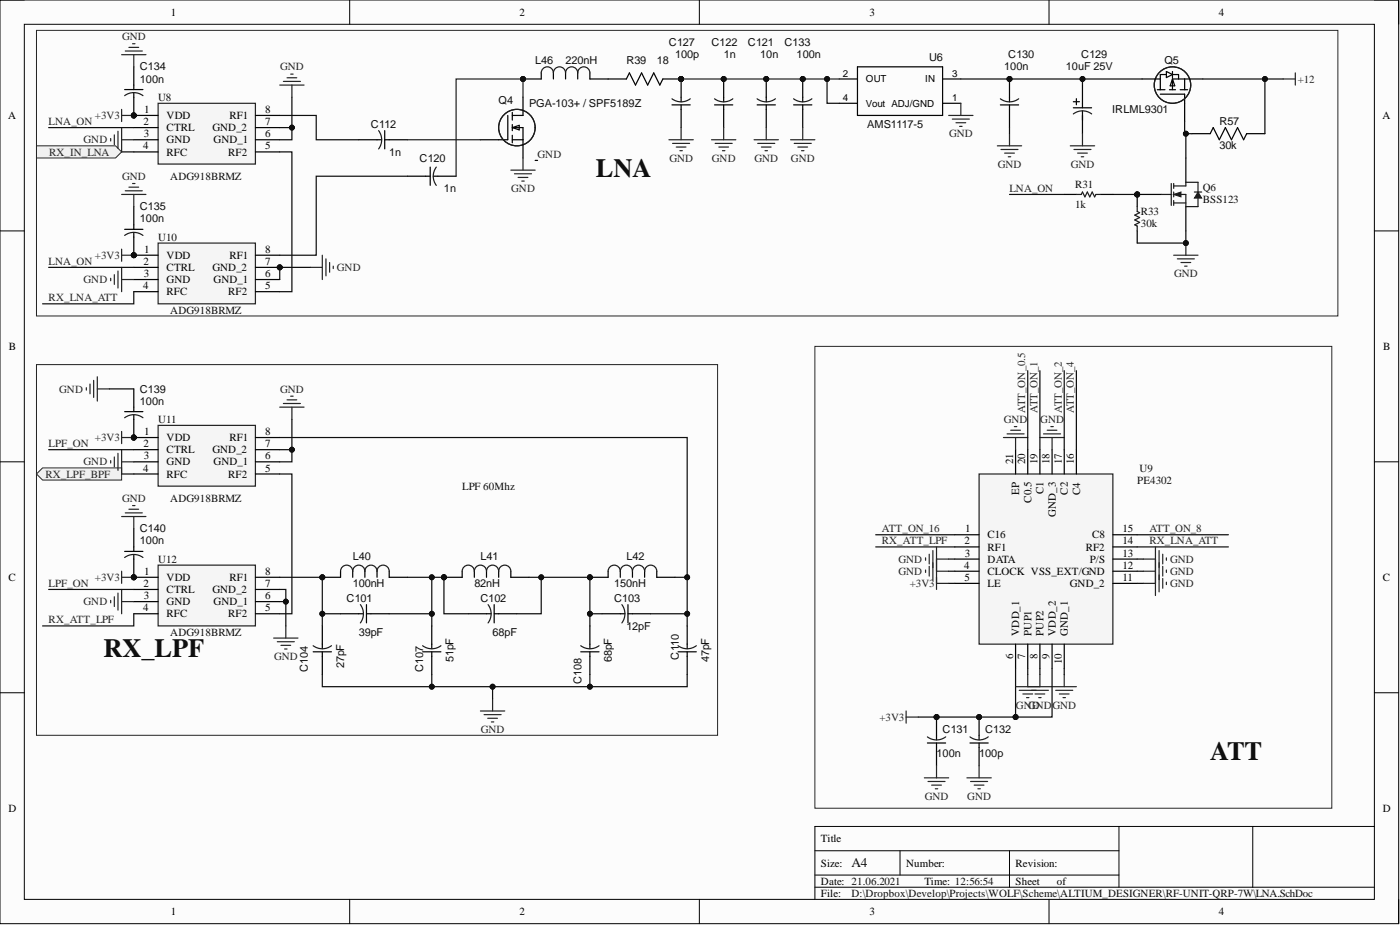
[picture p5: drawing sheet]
<svg xmlns="http://www.w3.org/2000/svg" width="292mm" height="193mm" viewBox="0 0 292 193" stroke-linecap="round" stroke-linejoin="round" font-family="sans-serif">
<defs><g id="words">
<g font-size="5.5" fill="#0e0e0e">
<text x="124.3" y="36.8">LNA</text>
<text x="21.6" y="137">RX_LPF</text>
<text x="252.5" y="158.6">ATT</text>
</g>
<text font-size="2.8" fill="#0e0e0e" x="177.6" y="180.9">A4</text>
<g font-size="2.3">
<text x="35.6" y="3.3">1</text>
<text x="108.4" y="3.3">2</text>
<text x="181.4" y="3.3">3</text>
<text x="254.3" y="3.3">4</text>
<text x="30.1" y="23.6">1</text>
<text x="55.3" y="23.6">8</text>
<text x="1.7" y="24.8">A</text>
<text x="29.9" y="26.1">2</text>
<text x="30" y="28.6">3</text>
<text x="34.8" y="24.8">VDD</text>
<text x="34.8" y="27.4">CTRL</text>
<text x="34.8" y="29.9">GND</text>
<text x="44.3" y="27.4">GND_2</text>
<text x="44.6" y="29.9">GND_1</text>
<text x="47.9" y="24.8">RF1</text>
<text x="55.3" y="26.1">7</text>
<text x="55.3" y="28.6">6</text>
<text x="288.4" y="24.8">A</text>
<text x="29.9" y="31.2">4</text>
<text x="34.8" y="32.5">RFC</text>
<text x="47.6" y="32.5">RF2</text>
<text x="55.3" y="31.2">5</text>
<text x="30.1" y="52.7">1</text>
<text x="55.3" y="52.7">8</text>
<text x="29.9" y="55.3">2</text>
<text x="30" y="57.8">3</text>
<text x="34.8" y="54">VDD</text>
<text x="34.8" y="56.5">CTRL</text>
<text x="34.8" y="59.1">GND</text>
<text x="44.3" y="56.5">GND_2</text>
<text x="44.6" y="59.1">GND_1</text>
<text x="47.9" y="54">RF1</text>
<text x="55.3" y="55.3">7</text>
<text x="55.3" y="57.8">6</text>
<text x="29.9" y="60.3">4</text>
<text x="34.8" y="61.6">RFC</text>
<text x="47.6" y="61.6">RF2</text>
<text x="55.3" y="60.3">5</text>
<text x="1.9" y="73">B</text>
<text x="288.6" y="73">B</text>
<text x="29.9" y="93.3">2</text>
<text x="30" y="95.8">3</text>
<text x="30.1" y="90.8">1</text>
<text x="34.8" y="92">VDD</text>
<text x="34.8" y="94.6">CTRL</text>
<text x="44.3" y="94.6">GND_2</text>
<text x="47.9" y="92">RF1</text>
<text x="55.3" y="90.8">8</text>
<text x="55.3" y="93.3">7</text>
<text x="55.3" y="95.8">6</text>
<text x="29.9" y="98.4">4</text>
<text x="34.8" y="97.1">GND</text>
<text x="34.8" y="99.6">RFC</text>
<text x="44.6" y="97.1">GND_1</text>
<text x="47.6" y="99.6">RF2</text>
<text x="55.3" y="98.4">5</text>
<text x="211.4" y="96.9" transform="rotate(-90 211.4 96.9)">21</text>
<text x="213.9" y="96.9" transform="rotate(-90 213.9 96.9)">20</text>
<text x="216.5" y="96.9" transform="rotate(-90 216.5 96.9)">19</text>
<text x="219" y="96.9" transform="rotate(-90 219 96.9)">18</text>
<text x="221.5" y="96.9" transform="rotate(-90 221.5 96.9)">17</text>
<text x="224.1" y="96.9" transform="rotate(-90 224.1 96.9)">16</text>
<text x="212.7" y="103.3" transform="rotate(-90 212.7 103.3)">EP</text>
<text x="215.2" y="104.9" transform="rotate(-90 215.2 104.9)">C0.5</text>
<text x="217.7" y="103" transform="rotate(-90 217.7 103)">C1</text>
<text x="220.3" y="107.8" transform="rotate(-90 220.3 107.8)">GND_3</text>
<text x="222.8" y="103.2" transform="rotate(-90 222.8 103.2)">C2</text>
<text x="225.3" y="103.3" transform="rotate(-90 225.3 103.3)">C4</text>
<text x="201.2" y="113.6">2</text>
<text x="201.4" y="111.1">1</text>
<text x="206.1" y="112.3">C16</text>
<text x="227.9" y="112.3">C8</text>
<text x="234.2" y="111.1">15</text>
<text x="234.2" y="113.6">14</text>
<text x="30.1" y="119.9">1</text>
<text x="55.3" y="119.9">8</text>
<text x="201.1" y="118.7">4</text>
<text x="201.3" y="116.1">3</text>
<text x="206.1" y="114.9">RF1</text>
<text x="206.1" y="117.4">DATA</text>
<text x="206.1" y="119.9">CLOCK VSS_EXT/GND</text>
<text x="226.5" y="114.9">RF2</text>
<text x="227.4" y="117.4">P/S</text>
<text x="234.2" y="116.1">13</text>
<text x="234.2" y="118.7">12</text>
<text x="1.8" y="121.2">C</text>
<text x="29.9" y="122.5">2</text>
<text x="30" y="125">3</text>
<text x="34.8" y="121.2">VDD</text>
<text x="34.8" y="123.7">CTRL</text>
<text x="44.3" y="123.7">GND_2</text>
<text x="47.9" y="121.2">RF1</text>
<text x="55.3" y="122.5">7</text>
<text x="55.3" y="125">6</text>
<text x="201.2" y="121.2">5</text>
<text x="206.1" y="122.5">LE</text>
<text x="223.2" y="122.5">GND_2</text>
<text x="234.2" y="121.2">11</text>
<text x="288.5" y="121.2">C</text>
<text x="29.9" y="127.5">4</text>
<text x="34.8" y="126.3">GND</text>
<text x="34.8" y="128.8">RFC</text>
<text x="44.6" y="126.3">GND_1</text>
<text x="47.6" y="128.8">RF2</text>
<text x="55.3" y="127.5">5</text>
<text x="211.4" y="137.4" transform="rotate(-90 211.4 137.4)">6</text>
<text x="212.7" y="132.6" transform="rotate(-90 212.7 132.6)">VDD_1</text>
<text x="213.9" y="137.4" transform="rotate(-90 213.9 137.4)">7</text>
<text x="215.2" y="132.6" transform="rotate(-90 215.2 132.6)">PUP1</text>
<text x="216.5" y="137.4" transform="rotate(-90 216.5 137.4)">8</text>
<text x="217.7" y="132.6" transform="rotate(-90 217.7 132.6)">PUP2</text>
<text x="219" y="137.4" transform="rotate(-90 219 137.4)">9</text>
<text x="220.3" y="132.6" transform="rotate(-90 220.3 132.6)">VDD_2</text>
<text x="222.8" y="132.6" transform="rotate(-90 222.8 132.6)">GND_1</text>
<text x="221.5" y="138.6" transform="rotate(-90 221.5 138.6)">10</text>
<text x="1.8" y="169.4">D</text>
<text x="288.5" y="169.4">D</text>
<text x="171.3" y="175.7">Title</text>
<text x="171.3" y="180.8">Size:</text>
<text x="171.3" y="184.6">Date: 21.06.2021</text>
<text x="189.1" y="180.8">Number:</text>
<text x="192.9" y="184.6">Time: 12:56:54</text>
<text x="211.9" y="180.8">Revision:</text>
<text x="211.9" y="184.6">Sheet</text>
<text x="220.5" y="184.6">of</text>
<text x="35.6" y="190.9">1</text>
<text x="108.4" y="190.9">2</text>
<text x="171.3" y="187.1">File:</text>
<text x="181.4" y="190.9">3</text>
<text x="254.3" y="190.9">4</text>
</g>
<g font-size="2.3" fill="#262626">
<text x="25.5" y="8.4">GND</text>
<text x="58.5" y="14.7">GND</text>
<text x="270.8" y="17.2">+12</text>
<text x="10.2" y="26.1">LNA_ON</text>
<text x="17.4" y="29.9">GND</text>
<text x="19.8" y="24.8">+3V3</text>
<text x="198" y="28.6">GND</text>
<text x="10.2" y="32.5">RX_IN_LNA</text>
<text x="112.2" y="33">GND</text>
<text x="139.7" y="33.7">GND</text>
<text x="148.5" y="33.7">GND</text>
<text x="157.4" y="33.7">GND</text>
<text x="165" y="33.7">GND</text>
<text x="208.2" y="35">GND</text>
<text x="223.4" y="35">GND</text>
<text x="25.5" y="37.5">GND</text>
<text x="106.7" y="40.1">GND</text>
<text x="210.6" y="40.1">LNA_ON</text>
<text x="10.2" y="55.3">LNA_ON</text>
<text x="17.4" y="59.1">GND</text>
<text x="19.8" y="54">+3V3</text>
<text x="70.3" y="56.5">GND</text>
<text x="245" y="57.8">GND</text>
<text x="10.2" y="62.9">RX_LNA_ATT</text>
<text x="12.3" y="81.9">GND</text>
<text x="58.5" y="81.9">GND</text>
<text x="209.4" y="88.2">GND</text>
<text x="213.9" y="86.2" transform="rotate(-90 213.9 86.2)">ATT_ON_0.5</text>
<text x="216.5" y="86.2" transform="rotate(-90 216.5 86.2)">ATT_ON_1</text>
<text x="217.1" y="88.2">GND</text>
<text x="221.5" y="86.2" transform="rotate(-90 221.5 86.2)">ATT_ON_2</text>
<text x="224.1" y="86.2" transform="rotate(-90 224.1 86.2)">ATT_ON_4</text>
<text x="10.2" y="93.3">LPF_ON</text>
<text x="19.8" y="92">+3V3</text>
<text x="9.5" y="99.6">RX_LPF_BPF</text>
<text x="17.4" y="97.1">GND</text>
<text x="25.5" y="104.7">GND</text>
<text x="184" y="113.6">RX_ATT_LPF</text>
<text x="184" y="111.1">ATT_ON_16</text>
<text x="239.8" y="113.6">RX_LNA_ATT</text>
<text x="239.8" y="111.1">ATT_ON_8</text>
<text x="187.4" y="119.9">GND</text>
<text x="187.4" y="117.4">GND</text>
<text x="244.1" y="119.9">GND</text>
<text x="244.1" y="117.4">GND</text>
<text x="10.2" y="122.5">LPF_ON</text>
<text x="19.8" y="121.2">+3V3</text>
<text x="189.8" y="122.5">+3V3</text>
<text x="244.1" y="122.5">GND</text>
<text x="10.2" y="130.1">RX_ATT_LPF</text>
<text x="17.4" y="126.3">GND</text>
<text x="57.2" y="137.7">GND</text>
<text x="212" y="147.8">GNGDND</text>
<text x="219.6" y="147.8">GND</text>
<text x="100.3" y="152.9">GND</text>
<text x="183.5" y="150.4">+3V3</text>
<text x="192.9" y="166.8">GND</text>
<text x="201.8" y="166.8">GND</text>
</g>
<g font-size="2.3" fill="#0e0e0e">
<text x="139.6" y="9.6">C127</text>
<text x="148.5" y="9.6">C122</text>
<text x="156.1" y="9.6">C121</text>
<text x="163.7" y="9.6">C133</text>
<text x="29.2" y="17.2">100n</text>
<text x="29.2" y="14.7">C134</text>
<text x="111.7" y="13.4">L46</text>
<text x="118" y="13.4">220nH</text>
<text x="130.7" y="13.4">R39</text>
<text x="137" y="13.4">18</text>
<text x="140.8" y="12.2">100p</text>
<text x="151" y="12.2">1n</text>
<text x="158.6" y="12.2">10n</text>
<text x="166.2" y="12.2">100n</text>
<text x="193.9" y="12.8">U6</text>
<text x="209.5" y="14.7">100n</text>
<text x="210.4" y="12.2">C130</text>
<text x="222.4" y="14.7">10uF 25V</text>
<text x="225.6" y="12.2">C129</text>
<text x="242.9" y="13.4">Q5</text>
<text x="33" y="21">U8</text>
<text x="104" y="21.6">Q4</text>
<text x="110.4" y="22.3">PGA-103+ / SPF5189Z</text>
<text x="232" y="23.6">IRLML9301</text>
<text x="77.4" y="26.8">C112</text>
<text x="180.9" y="26.8">AMS1117-5</text>
<text x="254.4" y="26.1">R57</text>
<text x="81.2" y="32.5">1n</text>
<text x="87.5" y="33.7">C120</text>
<text x="254.4" y="31.2">30k</text>
<text x="35.5" y="37.5">ADG918BRMZ</text>
<text x="92.6" y="40.1">1n</text>
<text x="224.3" y="39.3">R31</text>
<text x="251" y="39.8">Q6</text>
<text x="29.2" y="46.4">100n</text>
<text x="29.2" y="43.9">C135</text>
<text x="224.3" y="43.4">1k</text>
<text x="238" y="44.9">R33</text>
<text x="238" y="47.4">30k</text>
<text x="251" y="42.3">BSS123</text>
<text x="33" y="50.2">U10</text>
<text x="35.5" y="65.4">ADG918BRMZ</text>
<text x="29.2" y="81.9">C139</text>
<text x="29.2" y="84.4">100n</text>
<text x="33" y="88.2">U11</text>
<text x="237.3" y="100.9">PE4302</text>
<text x="237.8" y="98.4">U9</text>
<text x="35.5" y="104.7">ADG918BRMZ</text>
<text x="96.4" y="102.2">LPF 60Mhz</text>
<text x="29.2" y="113.6">100n</text>
<text x="29.2" y="111.1">C140</text>
<text x="33" y="117.4">U12</text>
<text x="73.6" y="116.8">L40</text>
<text x="100.2" y="116.8">L41</text>
<text x="130.7" y="116.8">L42</text>
<text x="72.3" y="125.7">C101</text>
<text x="73.6" y="122.5">100nH</text>
<text x="99" y="122.5">82nH</text>
<text x="100.2" y="125.7">C102</text>
<text x="128.2" y="125.7">C103</text>
<text x="128.2" y="122.5">150nH</text>
<text x="130.7" y="131.3">12pF</text>
<text x="35.5" y="132.6">ADG918BRMZ</text>
<text x="74.9" y="132.6">39pF</text>
<text x="102.8" y="132.6">68pF</text>
<text x="141.6" y="137.6" transform="rotate(-90 141.6 137.6)">C</text>
<text x="141.6" y="135.9" transform="rotate(-90 141.6 135.9)">110</text>
<text x="64.2" y="140.1" transform="rotate(-90 64.2 140.1)">C104</text>
<text x="71.8" y="139.4" transform="rotate(-90 71.8 139.4)">27pF</text>
<text x="88.3" y="140.1" transform="rotate(-90 88.3 140.1)">C107</text>
<text x="94.7" y="138.2" transform="rotate(-90 94.7 138.2)">51pF</text>
<text x="121.3" y="142.7" transform="rotate(-90 121.3 142.7)">C108</text>
<text x="127.6" y="138.2" transform="rotate(-90 127.6 138.2)">68pF</text>
<text x="147.9" y="138.2" transform="rotate(-90 147.9 138.2)">47pF</text>
<text x="196.7" y="152.9">C131</text>
<text x="205.5" y="152.9">C132</text>
<text x="195.4" y="158">100n</text>
<text x="204.3" y="158">100p</text>
<text x="177.6" y="187.1">D:\Dropbox\Develop\Projects\WOLF\Scheme\ALTIUM_DESIGNER\RF-UNIT-QRP-7W\LNA.SchDoc</text>
</g>
<g font-size="2">
<text x="175.9" y="16.1">2</text>
<text x="180.7" y="17.2">OUT</text>
<text x="193" y="17.2">IN</text>
<text x="198.7" y="16.1">3</text>
<text x="175.9" y="21.1">4</text>
<text x="180.7" y="22.2">Vout ADJ/GND</text>
<text x="198.7" y="21.1">1</text>
</g>
</g></defs>
<path d="M0 0h291.8v192.7h-291.8z" fill-rule="evenodd" fill="#fcfcfc"/>
<path d="M0 0h291.8v192.7h-291.8z" fill="none" stroke="#000" stroke-width=".21"/>
<path d="M5.1 5.1h281.7v182.5h-281.7z" fill-rule="evenodd" fill="#fcfcfc"/>
<g fill="none" stroke="#000" stroke-width=".21">
<path d="M0 0h5.1M73 0v5.1M145.9 0v5.1M218.9 0v5.1M286.8 0h5v5.1M5.1 5.1h281.7v182.5h-281.7zM0 48.2h5.1M286.8 48.2h5M0 96.3h5.1M286.8 96.3h5M0 144.5h5.1M286.8 144.5h5"/>
<path d="M170 177.5h63.5M187.8 177.5v5.1M210.6 177.5v7.6M233.5 172.4v12.7M261.4 172.4v12.7M286.8 172.4h-116.8v15.2M73 187.6v5.1M145.9 187.6v5.1M170 185.1h116.8M170 182.6h63.5M218.9 187.6v5.1M291.8 187.6v5.1"/>
</g>
<path d="M225.8 17.7v4.8M223.9 21.2h1.3M223.9 22.5h3.9M224.6 20.6v1.3M225.8 23.1v4.8" fill="none" stroke="#000" stroke-width=".25"/>
<path d="M223.9 23.8a3.2 3.2 0 0 1 3.9 0" fill="none" stroke="#1c1c1c" stroke-width=".25"/>
<circle cx="109.1" cy="16.5" r=".51" fill="#0e0e0e"/>
<circle cx="109.1" cy="16.5" r=".51" fill="none" stroke="#0e0e0e" stroke-width=".21"/>
<path d="M112.9 15.2v1.3h-3.8M115.5 15.2v1.3M118 15.2v1.3M120.5 15.2v1.3M123.1 15.2v1.3" fill="none" stroke="#000" stroke-width=".25"/>
<path d="M112.9 15.2a1.27 1.27 0 0 1 1.3-1.3 1.27 1.27 0 0 1 1.3 1.3 1.27 1.27 0 0 1 1.2-1.3 1.27 1.27 0 0 1 1.3 1.3 1.27 1.27 0 0 1 1.3-1.3 1.27 1.27 0 0 1 1.2 1.3 1.27 1.27 0 0 1 1.3-1.3 1.27 1.27 0 0 1 1.3 1.3" fill="none" stroke="#1c1c1c" stroke-width=".25"/>
<circle cx="109.1" cy="16.5" r=".51" fill="#0e0e0e"/>
<circle cx="109.1" cy="16.5" r=".51" fill="none" stroke="#0e0e0e" stroke-width=".21"/>
<path d="M123.1 16.5h3.8" fill="none" stroke="#000" stroke-width=".25"/>
<circle cx="142.1" cy="16.5" r=".51" fill="#0e0e0e"/>
<circle cx="142.1" cy="16.5" r=".51" fill="none" stroke="#0e0e0e" stroke-width=".21"/>
<path d="M130.7 16.5l.6-1.3 1.3 2.5 1.3-2.5 1.2 2.5 1.3-2.5 1.3 2.5 .6-1.2h3.8" fill="none" stroke="#000" stroke-width=".25"/>
<circle cx="142.1" cy="16.5" r=".51" fill="#0e0e0e"/>
<circle cx="142.1" cy="16.5" r=".51" fill="none" stroke="#0e0e0e" stroke-width=".21"/>
<path d="M126.9 16.5h3.8M105.9 24.1v5.1h-5.7M106.9 29.2h2.2M106.9 23.5v1.6M106.9 26v1.3M106.9 28.2v1.6M106.9 26.6h2.2v6.4M106.9 26.6l1.4-.5v1zM109.1 20.3v3.8h-2.2M111.7 33.5h.5" fill="none" stroke="#000" stroke-width=".25"/>
<g fill="none" stroke="#1c1c1c" stroke-width=".25">
<circle cx="107.8" cy="26.6" r="3.8"/>
<circle cx="107.9" cy="26.6" r="3.8"/>
</g>
<circle cx="159.9" cy="16.5" r=".51" fill="#0e0e0e"/>
<circle cx="159.9" cy="16.5" r=".51" fill="none" stroke="#0e0e0e" stroke-width=".21"/>
<path d="M159.9 16.5v4.7M158 21.9h3.8M159.9 21.9v4.7" fill="none" stroke="#000" stroke-width=".25"/>
<path d="M158 20.6a3.2 3.2 0 0 0 3.8 0" fill="none" stroke="#1c1c1c" stroke-width=".25"/>
<circle cx="159.9" cy="16.5" r=".51" fill="#0e0e0e"/>
<circle cx="159.9" cy="16.5" r=".51" fill="none" stroke="#0e0e0e" stroke-width=".21"/>
<circle cx="151" cy="16.5" r=".51" fill="#0e0e0e"/>
<circle cx="151" cy="16.5" r=".51" fill="none" stroke="#0e0e0e" stroke-width=".21"/>
<path d="M151 16.5v4.7M149.1 21.9h3.8M151 21.9v4.7" fill="none" stroke="#000" stroke-width=".25"/>
<path d="M149.1 20.6a3.2 3.2 0 0 0 3.8 0" fill="none" stroke="#1c1c1c" stroke-width=".25"/>
<circle cx="151" cy="16.5" r=".51" fill="#0e0e0e"/>
<circle cx="151" cy="16.5" r=".51" fill="none" stroke="#0e0e0e" stroke-width=".21"/>
<path d="M74.9 29.2h4.7M80.3 29.2h4.7M80.3 27.3v3.8M85 36.8h4.8M89.8 34.9v3.8M90.4 36.8h4.8" fill="none" stroke="#000" stroke-width=".25"/>
<path d="M79 27.2a3.2 3.2 0 0 1 0 3.9M91 34.9a3.2 3.2 0 0 0 0 3.8" fill="none" stroke="#1c1c1c" stroke-width=".25"/>
<circle cx="210.6" cy="16.5" r=".51" fill="#0e0e0e"/>
<circle cx="210.6" cy="16.5" r=".51" fill="none" stroke="#0e0e0e" stroke-width=".21"/>
<path d="M210.6 16.5v4.8M208.7 21.9h3.8M210.6 21.9v4.7" fill="none" stroke="#000" stroke-width=".25"/>
<path d="M208.7 20.6a3.2 3.2 0 0 0 3.8 0" fill="none" stroke="#1c1c1c" stroke-width=".25"/>
<circle cx="210.6" cy="16.5" r=".51" fill="#0e0e0e"/>
<circle cx="210.6" cy="16.5" r=".51" fill="none" stroke="#0e0e0e" stroke-width=".21"/>
<circle cx="142.1" cy="16.5" r=".51" fill="#0e0e0e"/>
<circle cx="142.1" cy="16.5" r=".51" fill="none" stroke="#0e0e0e" stroke-width=".21"/>
<path d="M142.1 16.5v4.7M140.2 21.9h3.8M142.1 21.9v4.7" fill="none" stroke="#000" stroke-width=".25"/>
<path d="M140.2 20.6a3.2 3.2 0 0 0 3.8 0" fill="none" stroke="#1c1c1c" stroke-width=".25"/>
<circle cx="142.1" cy="16.5" r=".51" fill="#0e0e0e"/>
<circle cx="142.1" cy="16.5" r=".51" fill="none" stroke="#0e0e0e" stroke-width=".21"/>
<circle cx="167.5" cy="16.5" r=".51" fill="#0e0e0e"/>
<circle cx="167.5" cy="16.5" r=".51" fill="none" stroke="#0e0e0e" stroke-width=".21"/>
<path d="M167.5 16.5v4.7M165.6 21.9h3.8M167.5 21.9v4.7" fill="none" stroke="#000" stroke-width=".25"/>
<path d="M165.6 20.6a3.2 3.2 0 0 0 3.8 0" fill="none" stroke="#1c1c1c" stroke-width=".25"/>
<circle cx="167.5" cy="16.5" r=".51" fill="#0e0e0e"/>
<circle cx="167.5" cy="16.5" r=".51" fill="none" stroke="#0e0e0e" stroke-width=".21"/>
<path d="M175.1 16.5h3.8M178.9 13.9h17.8v10.2h-17.8zM196.7 16.5h3.8M175.1 21.5h3.8M196.7 21.5h3.8" fill="none" stroke="#000" stroke-width=".25"/>
<g fill="none" stroke="#262626" stroke-width=".25">
<path d="M267.7 16.5h2.6M270.3 15.2v2.5M106.6 35.5h5.1M107.3 36.3h3.6M108.1 37h2M108.9 37.8h.5M109.1 33v2.5M139.6 29.2h5M140.3 29.9h3.6M141.1 30.7h2M141.9 31.4h.5M142.1 26.6v2.6"/>
<path d="M148.5 29.2h5M149.2 29.9h3.6M150 30.7h2M150.7 31.4h.5M151 26.6v2.6M157.3 29.2h5.1M158.1 29.9h3.5M158.9 30.7h2M159.6 31.4h.5M159.9 26.6v2.6M164.9 29.2h5.1M165.7 29.9h3.6"/>
<path d="M166.5 30.7h2M167.2 31.4h.5M167.5 26.6v2.6M197.9 24.1h5.1M198.7 24.8h3.5M199.5 25.6h2M200.2 26.4h.5M200.5 21.5v2.6M208.1 30.4h5.1M208.8 31.2h3.6M209.6 31.9h2M210.4 32.7h.5"/>
<path d="M210.6 27.9v2.5M223.3 30.4h5.1M224.1 31.2h3.5M224.8 31.9h2.1M225.6 32.7h.5M225.8 27.9v2.5"/>
</g>
<path d="M7.6 30.4h16.5l1.3 1.3-1.3 1.3h-16.5z" fill-rule="evenodd" fill="#f0f0f0"/>
<path d="M7.6 30.4h16.5l1.3 1.3-1.3 1.3h-16.5zM170 72.3h107.9v96.3h-107.9z" fill="none" stroke="#262626" stroke-width=".21"/>
<g fill="none" stroke="#000" stroke-width=".25">
<path d="M65.3 136h3.9M67.2 130.6v4.7M67.2 136v4.7M71.1 128h4.7M76.5 128h4.7M76.5 126.1v3.8M88.2 136h3.8M90.1 130.6v4.7M90.1 136v4.7M97.7 128h4.8M103.1 128h4.7M103.1 126.1v3.8"/>
<path d="M125.6 128h4.8M131 128h4.8M131 126.1v3.8M141.5 136h3.8M143.4 130.6v4.7M143.4 136v4.7"/>
</g>
<path d="M65.3 134.7a3.2 3.2 0 0 0 3.9 0M75.2 126.1a3.2 3.2 0 0 1 0 3.9M88.2 134.7a3.2 3.2 0 0 0 3.8 0M101.8 126.1a3.2 3.2 0 0 1 0 3.9M129.7 126.1a3.2 3.2 0 0 1 0 3.9M141.5 134.7a3.2 3.2 0 0 0 3.8 0" fill="none" stroke="#1c1c1c" stroke-width=".25"/>
<circle cx="67.2" cy="120.4" r=".51" fill="#0e0e0e"/>
<circle cx="67.2" cy="120.4" r=".51" fill="none" stroke="#0e0e0e" stroke-width=".21"/>
<path d="M71.1 119.2v1.2h-3.9M73.6 119.2v1.2M76.1 119.2v1.2M78.7 119.2v1.2M81.2 119.2v1.2" fill="none" stroke="#000" stroke-width=".25"/>
<path d="M71.1 119.2a1.27 1.27 0 0 1 1.2-1.3 1.27 1.27 0 0 1 1.3 1.3 1.27 1.27 0 0 1 1.3-1.3 1.27 1.27 0 0 1 1.2 1.3 1.27 1.27 0 0 1 1.3-1.3 1.27 1.27 0 0 1 1.3 1.3 1.27 1.27 0 0 1 1.2-1.3 1.27 1.27 0 0 1 1.3 1.3" fill="none" stroke="#1c1c1c" stroke-width=".25"/>
<circle cx="67.2" cy="120.4" r=".51" fill="#0e0e0e"/>
<circle cx="67.2" cy="120.4" r=".51" fill="none" stroke="#0e0e0e" stroke-width=".21"/>
<path d="M81.2 120.4h3.8" fill="none" stroke="#000" stroke-width=".25"/>
<circle cx="92.6" cy="120.4" r=".51" fill="#0e0e0e"/>
<circle cx="92.6" cy="120.4" r=".51" fill="none" stroke="#0e0e0e" stroke-width=".21"/>
<path d="M96.4 119.2v1.2h-3.8M99 119.2v1.2M101.5 119.2v1.2M104 119.2v1.2M106.6 119.2v1.2" fill="none" stroke="#000" stroke-width=".25"/>
<path d="M96.4 119.2a1.27 1.27 0 0 1 1.3-1.3 1.27 1.27 0 0 1 1.3 1.3 1.27 1.27 0 0 1 1.2-1.3 1.27 1.27 0 0 1 1.3 1.3 1.27 1.27 0 0 1 1.3-1.3 1.27 1.27 0 0 1 1.2 1.3 1.27 1.27 0 0 1 1.3-1.3 1.27 1.27 0 0 1 1.3 1.3" fill="none" stroke="#1c1c1c" stroke-width=".25"/>
<circle cx="92.6" cy="120.4" r=".51" fill="#0e0e0e"/>
<circle cx="92.6" cy="120.4" r=".51" fill="none" stroke="#0e0e0e" stroke-width=".21"/>
<path d="M106.6 120.4h3.8" fill="none" stroke="#000" stroke-width=".25"/>
<circle cx="123.1" cy="120.4" r=".51" fill="#0e0e0e"/>
<circle cx="123.1" cy="120.4" r=".51" fill="none" stroke="#0e0e0e" stroke-width=".21"/>
<path d="M126.9 119.2v1.2h-3.8M129.4 119.2v1.2M132 119.2v1.2M134.5 119.2v1.2M137 119.2v1.2" fill="none" stroke="#000" stroke-width=".25"/>
<path d="M126.9 119.2a1.27 1.27 0 0 1 1.3-1.3 1.27 1.27 0 0 1 1.2 1.3 1.27 1.27 0 0 1 1.3-1.3 1.27 1.27 0 0 1 1.3 1.3 1.27 1.27 0 0 1 1.2-1.3 1.27 1.27 0 0 1 1.3 1.3 1.27 1.27 0 0 1 1.3-1.3 1.27 1.27 0 0 1 1.2 1.3" fill="none" stroke="#1c1c1c" stroke-width=".25"/>
<circle cx="123.1" cy="120.4" r=".51" fill="#0e0e0e"/>
<circle cx="123.1" cy="120.4" r=".51" fill="none" stroke="#0e0e0e" stroke-width=".21"/>
<path d="M121.2 136h3.8M123.1 130.6v4.7M123.1 136v4.7M137 120.4h3.8" fill="none" stroke="#000" stroke-width=".25"/>
<path d="M121.2 134.7a3.2 3.2 0 0 0 3.8 0" fill="none" stroke="#1c1c1c" stroke-width=".25"/>
<path d="M100.2 148.3h5.1M101 149.1h3.6M101.8 149.8h2M102.5 150.6h.5M102.8 145.8v2.5" fill="none" stroke="#262626" stroke-width=".25"/>
<path d="M7.6 76.1h142.1v77.3h-142.1z" fill="none" stroke="#262626" stroke-width=".21"/>
<path d="M7.6 98.9l1.3-1.3h16.5v2.5h-16.5z" fill-rule="evenodd" fill="#f0f0f0"/>
<path d="M7.6 98.9l1.3-1.3h16.5v2.5h-16.5z" fill="none" stroke="#262626" stroke-width=".21"/>
<path d="M172.6 16.5v5h2.5M210.6 26.6v1.3" fill="none" stroke="#0e0e0e" stroke-width=".25"/>
<circle cx="172.6" cy="16.5" r=".51" fill="#0e0e0e"/>
<circle cx="172.6" cy="16.5" r=".51" fill="none" stroke="#0e0e0e" stroke-width=".21"/>
<path d="M85 29.2h15.2M109.1 20.3v-3.8h-13.9v20.3" fill="none" stroke="#1c1c1c" stroke-width=".25"/>
<circle cx="109.1" cy="16.5" r=".51" fill="#0e0e0e"/>
<circle cx="109.1" cy="16.5" r=".51" fill="none" stroke="#0e0e0e" stroke-width=".21"/>
<path d="M90.1 140.7v2.6" fill="none" stroke="#0e0e0e" stroke-width=".25"/>
<circle cx="90.1" cy="143.3" r=".51" fill="#0e0e0e"/>
<circle cx="90.1" cy="143.3" r=".51" fill="none" stroke="#0e0e0e" stroke-width=".21"/>
<path d="M92.6 120.4v7.6h5.1" fill="none" stroke="#0e0e0e" stroke-width=".25"/>
<circle cx="92.6" cy="120.4" r=".51" fill="#0e0e0e"/>
<circle cx="92.6" cy="120.4" r=".51" fill="none" stroke="#0e0e0e" stroke-width=".21"/>
<path d="M110.4 120.4h2.5" fill="none" stroke="#0e0e0e" stroke-width=".25"/>
<circle cx="112.9" cy="120.4" r=".51" fill="#0e0e0e"/>
<circle cx="112.9" cy="120.4" r=".51" fill="none" stroke="#0e0e0e" stroke-width=".21"/>
<path d="M135.8 128h7.6v2.6" fill="none" stroke="#0e0e0e" stroke-width=".25"/>
<circle cx="143.4" cy="128" r=".51" fill="#0e0e0e"/>
<circle cx="143.4" cy="128" r=".51" fill="none" stroke="#0e0e0e" stroke-width=".21"/>
<g fill="none" stroke="#000" stroke-width=".25">
<path d="M238.3 16.5h3.8M241.5 18.7h1.6M242.1 19.6h5.1v5.8M243.4 14.9l1.2 .6-1.2 .7zM243.4 15.5h-1.3v3.2M244 18.7h1.3M244.6 16.5l.5 1.4h-.9zM244.6 14.9v1.3M244.6 16.5v2.2M244.6 16.5h6.4M244.6 15.5h1.3v1M246.2 18.7h1.6"/>
<path d="M247.2 16.5v2.2M248.7 27.9h3.8l.6-1.3 1.3 2.6 1.3-2.6 1.2 2.6 1.3-2.6 1.3 2.6 .6-1.3h3.8"/>
</g>
<circle cx="244.6" cy="17.7" r="3.8" fill="none" stroke="#1c1c1c" stroke-width=".25"/>
<path d="M200.5 16.5h25.3v1.2" fill="none" stroke="#0e0e0e" stroke-width=".25"/>
<circle cx="225.9" cy="16.5" r=".51" fill="#0e0e0e"/>
<circle cx="225.9" cy="16.5" r=".51" fill="none" stroke="#0e0e0e" stroke-width=".21"/>
<circle cx="210.6" cy="16.5" r=".51" fill="#0e0e0e"/>
<circle cx="210.6" cy="16.5" r=".51" fill="none" stroke="#0e0e0e" stroke-width=".21"/>
<path d="M142.1 16.5h33" fill="none" stroke="#1c1c1c" stroke-width=".25"/>
<circle cx="142.1" cy="16.5" r=".51" fill="#0e0e0e"/>
<circle cx="142.1" cy="16.5" r=".51" fill="none" stroke="#0e0e0e" stroke-width=".21"/>
<circle cx="151" cy="16.5" r=".51" fill="#0e0e0e"/>
<circle cx="151" cy="16.5" r=".51" fill="none" stroke="#0e0e0e" stroke-width=".21"/>
<circle cx="159.9" cy="16.5" r=".51" fill="#0e0e0e"/>
<circle cx="159.9" cy="16.5" r=".51" fill="none" stroke="#0e0e0e" stroke-width=".21"/>
<circle cx="167.5" cy="16.5" r=".51" fill="#0e0e0e"/>
<circle cx="167.5" cy="16.5" r=".51" fill="none" stroke="#0e0e0e" stroke-width=".21"/>
<circle cx="172.6" cy="16.5" r=".51" fill="#0e0e0e"/>
<circle cx="172.6" cy="16.5" r=".51" fill="none" stroke="#0e0e0e" stroke-width=".21"/>
<path d="M225.8 16.5h12.5" fill="none" stroke="#0e0e0e" stroke-width=".25"/>
<circle cx="225.9" cy="16.5" r=".51" fill="#0e0e0e"/>
<circle cx="225.9" cy="16.5" r=".51" fill="none" stroke="#0e0e0e" stroke-width=".21"/>
<path d="M251 16.5h12.9v11.4" fill="none" stroke="#0e0e0e" stroke-width=".25"/>
<circle cx="263.9" cy="16.5" r=".51" fill="#0e0e0e"/>
<circle cx="263.9" cy="16.5" r=".51" fill="none" stroke="#0e0e0e" stroke-width=".21"/>
<path d="M263.9 16.5h3.8" fill="none" stroke="#0e0e0e" stroke-width=".25"/>
<circle cx="263.9" cy="16.5" r=".51" fill="#0e0e0e"/>
<circle cx="263.9" cy="16.5" r=".51" fill="none" stroke="#0e0e0e" stroke-width=".21"/>
<path d="M204.3 98.9h27.9v35.5h-27.9z" fill-rule="evenodd" fill="#f5f5f5"/>
<g fill="none" stroke="#262626" stroke-width=".25">
<path d="M204.3 98.9h27.9v35.5h-27.9zM217 91.3h5M217.7 90.5h3.6M218.5 89.8h2M219.3 89h.5M219.5 91.3v2.5M238.5 119.2h2.6M241.1 116.6v7.6M241.8 117.4v6.1M242.6 118.2v2M243.4 118.9v.5M238.5 121.7h2.6"/>
<path d="M242.6 120.7v2M243.4 121.4v.6M219.5 143.3h5.1M220.3 144h3.5M221 144.8h2.1M221.8 145.5h.5M222 140.7v2.6"/>
</g>
<g fill="none" stroke="#000" stroke-width=".25">
<path d="M211.9 93.8v5.1M214.4 93.8v5.1M217 93.8v5.1M219.5 93.8v5.1M222 93.8v5.1M224.6 93.8v5.1M199.2 111.6h5.1M199.2 114.1h5.1M199.2 116.6h5.1M199.2 119.2h5.1M232.2 111.6h5.1M232.2 114.1h5.1"/>
<path d="M232.2 116.6h5.1M232.2 119.2h5.1M199.2 121.7h5.1M211.9 134.4v5M214.4 134.4v5M217 134.4v5M219.5 134.4v5M222 134.4v5M232.2 121.7h5.1"/>
</g>
<path d="M182.7 114.1h16.5M237.3 114.1h19M237.3 119.2h1.2M222 139.4v1.3M237.3 121.7h1.2" fill="none" stroke="#0e0e0e" stroke-width=".25"/>
<path d="M7.6 6.3h271.5v59.6h-271.5z" fill="none" stroke="#262626" stroke-width=".21"/>
<circle cx="195.4" cy="149.6" r=".51" fill="#0e0e0e"/>
<circle cx="195.4" cy="149.6" r=".51" fill="none" stroke="#0e0e0e" stroke-width=".21"/>
<path d="M193.5 155h3.8M195.4 149.6v4.8M195.4 155v4.7" fill="none" stroke="#000" stroke-width=".25"/>
<path d="M193.5 153.7a3.2 3.2 0 0 0 3.8 0" fill="none" stroke="#1c1c1c" stroke-width=".25"/>
<circle cx="195.4" cy="149.6" r=".51" fill="#0e0e0e"/>
<circle cx="195.4" cy="149.6" r=".51" fill="none" stroke="#0e0e0e" stroke-width=".21"/>
<circle cx="204.3" cy="149.6" r=".51" fill="#0e0e0e"/>
<circle cx="204.3" cy="149.6" r=".51" fill="none" stroke="#0e0e0e" stroke-width=".21"/>
<path d="M202.4 155h3.8M204.3 149.6v4.8M204.3 155v4.7" fill="none" stroke="#000" stroke-width=".25"/>
<path d="M202.4 153.7a3.2 3.2 0 0 0 3.8 0" fill="none" stroke="#1c1c1c" stroke-width=".25"/>
<circle cx="204.3" cy="149.6" r=".51" fill="#0e0e0e"/>
<circle cx="204.3" cy="149.6" r=".51" fill="none" stroke="#0e0e0e" stroke-width=".21"/>
<path d="M195.4 159.7v2.6M204.3 159.7v2.6M192.9 162.3h5M193.6 163h3.6M194.4 163.8h2M195.1 164.6h.6M201.7 162.3h5.1M202.5 163h3.6M203.3 163.8h2M204 164.6h.5" fill="none" stroke="#262626" stroke-width=".25"/>
<path d="M211.9 139.4v10.2" fill="none" stroke="#0e0e0e" stroke-width=".25"/>
<circle cx="211.9" cy="149.6" r=".51" fill="#0e0e0e"/>
<circle cx="211.9" cy="149.6" r=".51" fill="none" stroke="#0e0e0e" stroke-width=".21"/>
<g fill="none" stroke="#262626" stroke-width=".25">
<path d="M238.5 116.6h2.6M241.1 114.1v5.1M241.8 114.9v3.5M242.6 115.6v2M243.4 116.4v.5M189.1 148.3v2.6M189.1 149.6h2.5M211.9 143.3h7.6M212.7 144h6M213.4 144.8h2M214.2 145.5h.5M214.4 140.7v2.6"/>
<path d="M216 144.8h2M216.7 145.5h.5M217 140.7v2.6"/>
</g>
<path d="M237.3 116.6h1.2M214.4 139.4v1.3M217 139.4v1.3M191.6 149.6h20.3" fill="none" stroke="#0e0e0e" stroke-width=".25"/>
<circle cx="211.9" cy="149.6" r=".51" fill="#0e0e0e"/>
<circle cx="211.9" cy="149.6" r=".51" fill="none" stroke="#0e0e0e" stroke-width=".21"/>
<circle cx="204.3" cy="149.6" r=".51" fill="#0e0e0e"/>
<circle cx="204.3" cy="149.6" r=".51" fill="none" stroke="#0e0e0e" stroke-width=".21"/>
<circle cx="195.4" cy="149.6" r=".51" fill="#0e0e0e"/>
<circle cx="195.4" cy="149.6" r=".51" fill="none" stroke="#0e0e0e" stroke-width=".21"/>
<path d="M219.5 139.4v10.2h-7.6" fill="none" stroke="#0e0e0e" stroke-width=".25"/>
<circle cx="211.9" cy="149.6" r=".51" fill="#0e0e0e"/>
<circle cx="211.9" cy="149.6" r=".51" fill="none" stroke="#0e0e0e" stroke-width=".21"/>
<g fill="none" stroke="#262626" stroke-width=".25">
<path d="M209.4 91.3h5M210.1 90.5h3.6M210.9 89.8h2M211.6 89h.5M211.9 91.3v2.5M193.1 116.4v.5M193.1 118.9v.5M193.9 115.6v2M193.9 118.2v2M194.6 114.9v6M195.4 114.1v8.9M195.4 119.2h2.5"/>
<path d="M195.4 116.6h2.5M195.4 121.7h2.5"/>
</g>
<path d="M214.4 77.3v16.5M217 77.3v16.5M222 77.3v16.5M224.6 77.3v16.5M182.7 111.6h16.5M197.9 119.2h1.3M197.9 116.6h1.3M237.3 111.6h19M197.9 121.7h1.3M67.2 140.7v2.6h35.6" fill="none" stroke="#0e0e0e" stroke-width=".25"/>
<circle cx="90.1" cy="143.3" r=".51" fill="#0e0e0e"/>
<circle cx="90.1" cy="143.3" r=".51" fill="none" stroke="#0e0e0e" stroke-width=".21"/>
<circle cx="102.8" cy="143.3" r=".51" fill="#0e0e0e"/>
<circle cx="102.8" cy="143.3" r=".51" fill="none" stroke="#0e0e0e" stroke-width=".21"/>
<circle cx="27.9" cy="24.1" r=".51" fill="#0e0e0e"/>
<circle cx="27.9" cy="24.1" r=".51" fill="none" stroke="#0e0e0e" stroke-width=".21"/>
<path d="M33 21.5h20.3v12.7h-20.3z" fill-rule="evenodd" fill="#f5f5f5"/>
<path d="M33 21.5h20.3v12.7h-20.3z" fill="none" stroke="#262626" stroke-width=".25"/>
<path d="M27.9 24.1h5.1" fill="none" stroke="#000" stroke-width=".25"/>
<circle cx="27.9" cy="24.1" r=".51" fill="#0e0e0e"/>
<circle cx="27.9" cy="24.1" r=".51" fill="none" stroke="#0e0e0e" stroke-width=".21"/>
<path d="M27.9 26.6h5.1M27.9 29.2h5.1M27.9 31.7h5.1M53.3 26.6h5.1M53.3 29.2h5.1M53.3 31.7h5.1M53.3 24.1h5.1" fill="none" stroke="#000" stroke-width=".25"/>
<circle cx="27.9" cy="24.1" r=".51" fill="#0e0e0e"/>
<circle cx="27.9" cy="24.1" r=".51" fill="none" stroke="#0e0e0e" stroke-width=".21"/>
<path d="M26 18.7h3.8M27.9 13.9v4.8M27.9 19.3v4.8" fill="none" stroke="#000" stroke-width=".25"/>
<path d="M26 20a3.2 3.2 0 0 1 3.8 0" fill="none" stroke="#1c1c1c" stroke-width=".25"/>
<circle cx="27.9" cy="24.1" r=".51" fill="#0e0e0e"/>
<circle cx="27.9" cy="24.1" r=".51" fill="none" stroke="#0e0e0e" stroke-width=".21"/>
<path d="M25.4 11.4h5.1M26.1 10.6h3.6M26.9 9.9h2M27.7 9.1h.5M27.9 11.4v2.5M23.1 28.9v.5M23.9 28.1v2.1M24.6 27.4v3.5M25.4 26.6v5.1M25.4 29.2h2.5" fill="none" stroke="#262626" stroke-width=".25"/>
<path d="M25.4 31.7h2.5" fill="none" stroke="#0e0e0e" stroke-width=".25"/>
<circle cx="27.9" cy="53.2" r=".51" fill="#0e0e0e"/>
<circle cx="27.9" cy="53.2" r=".51" fill="none" stroke="#0e0e0e" stroke-width=".21"/>
<circle cx="58.4" cy="55.8" r=".51" fill="#0e0e0e"/>
<circle cx="58.4" cy="55.8" r=".51" fill="none" stroke="#0e0e0e" stroke-width=".21"/>
<path d="M33 50.7h20.3v12.7h-20.3z" fill-rule="evenodd" fill="#f5f5f5"/>
<path d="M33 50.7h20.3v12.7h-20.3z" fill="none" stroke="#262626" stroke-width=".25"/>
<path d="M27.9 53.2h5.1" fill="none" stroke="#000" stroke-width=".25"/>
<circle cx="27.9" cy="53.2" r=".51" fill="#0e0e0e"/>
<circle cx="27.9" cy="53.2" r=".51" fill="none" stroke="#0e0e0e" stroke-width=".21"/>
<path d="M27.9 55.8h5.1M27.9 58.3h5.1M53.3 55.8h5.1M53.3 53.2h5.1M27.9 60.8h5.1" fill="none" stroke="#000" stroke-width=".25"/>
<circle cx="58.4" cy="55.8" r=".51" fill="#0e0e0e"/>
<circle cx="58.4" cy="55.8" r=".51" fill="none" stroke="#0e0e0e" stroke-width=".21"/>
<path d="M53.3 58.3h5.1M53.3 60.8h5.1" fill="none" stroke="#000" stroke-width=".25"/>
<circle cx="27.9" cy="53.2" r=".51" fill="#0e0e0e"/>
<circle cx="27.9" cy="53.2" r=".51" fill="none" stroke="#0e0e0e" stroke-width=".21"/>
<path d="M26 47.8h3.8M27.9 43.1v4.7M27.9 48.5v4.7" fill="none" stroke="#000" stroke-width=".25"/>
<path d="M26 49.1a3.2 3.2 0 0 1 3.8 0" fill="none" stroke="#1c1c1c" stroke-width=".25"/>
<circle cx="27.9" cy="53.2" r=".51" fill="#0e0e0e"/>
<circle cx="27.9" cy="53.2" r=".51" fill="none" stroke="#0e0e0e" stroke-width=".21"/>
<g fill="none" stroke="#262626" stroke-width=".25">
<path d="M58.4 17.7h5M59.1 17h3.6M59.9 16.2h2M60.6 15.5h.6M60.9 17.7v2.6M26.1 39.8h3.6M26.9 39h2M27.7 38.3h.5M23.1 58.1v.5M23.9 57.3v2M24.6 56.5v3.6M25.4 40.6h5.1"/>
<path d="M25.4 55.8v5M25.4 58.3h2.5M27.9 40.6v2.5"/>
</g>
<path d="M58.4 31.7h2.5v29.1h-2.5M58.4 24.1h7.6v5.1h8.9M60.9 20.3v6.3h-2.5M85 36.8h-19v16.4h-7.6" fill="none" stroke="#0e0e0e" stroke-width=".25"/>
<circle cx="60.9" cy="26.6" r=".51" fill="#0e0e0e"/>
<circle cx="60.9" cy="26.6" r=".51" fill="none" stroke="#0e0e0e" stroke-width=".21"/>
<path d="M60.9 26.6v2.6h-2.5" fill="none" stroke="#0e0e0e" stroke-width=".25"/>
<circle cx="60.9" cy="26.6" r=".51" fill="#0e0e0e"/>
<circle cx="60.9" cy="26.6" r=".51" fill="none" stroke="#0e0e0e" stroke-width=".21"/>
<path d="M64.7 55.8h2.5M67.2 53.2v5.1M68 54v3.6M68.8 54.8v2M69.5 55.5v.5" fill="none" stroke="#262626" stroke-width=".25"/>
<path d="M64.7 55.8h-6.3v2.5" fill="none" stroke="#0e0e0e" stroke-width=".25"/>
<circle cx="58.4" cy="55.8" r=".51" fill="#0e0e0e"/>
<circle cx="58.4" cy="55.8" r=".51" fill="none" stroke="#0e0e0e" stroke-width=".21"/>
<path d="M10.2 26.6h17.7M10.2 55.8h17.7" fill="none" stroke="#0e0e0e" stroke-width=".25"/>
<circle cx="237.3" cy="40.6" r=".51" fill="#0e0e0e"/>
<circle cx="237.3" cy="40.6" r=".51" fill="none" stroke="#0e0e0e" stroke-width=".21"/>
<path d="M247.4 33v5M237.3 40.6h5" fill="none" stroke="#000" stroke-width=".25"/>
<circle cx="237.3" cy="40.6" r=".51" fill="#0e0e0e"/>
<circle cx="237.3" cy="40.6" r=".51" fill="none" stroke="#0e0e0e" stroke-width=".21"/>
<path d="M247.4 43.1v5.1" fill="none" stroke="#000" stroke-width=".25"/>
<path d="M244.4 38.3v4.5M244.9 38.8h2.5M244.9 38.3v1M242.3 40.6h2.1M244.9 40.6h2.5v2.5M244.9 42.3h2.5M244.9 40.1v1M244.9 41.8v1" fill="none" stroke="#1c1c1c" stroke-width=".25"/>
<path d="M244.9 40.6l1.5-.5v1z" fill="#1c1c1c"/>
<path d="M244.9 40.6l1.5-.5v1z" fill="none" stroke="#1c1c1c" stroke-width=".21"/>
<path d="M247.4 38.8v-.8h2.6v2.1M250 41.3v1.8h-2.6" fill="none" stroke="#1c1c1c" stroke-width=".25"/>
<path d="M250 40.1l.7 1.2h-1.5z" fill="#1c1c1c"/>
<path d="M250 40.1l.7 1.2h-1.5z" fill="none" stroke="#1c1c1c" stroke-width=".21"/>
<path d="M249.2 40.1h1.5" fill="none" stroke="#1c1c1c" stroke-width=".25"/>
<circle cx="237.3" cy="40.6" r=".51" fill="#0e0e0e"/>
<circle cx="237.3" cy="40.6" r=".51" fill="none" stroke="#0e0e0e" stroke-width=".21"/>
<path d="M237.3 40.6v2.5" fill="none" stroke="#000" stroke-width=".25"/>
<circle cx="237.3" cy="40.6" r=".51" fill="#0e0e0e"/>
<circle cx="237.3" cy="40.6" r=".51" fill="none" stroke="#0e0e0e" stroke-width=".21"/>
<path d="M237.3 48.2v2.5" fill="none" stroke="#000" stroke-width=".25"/>
<path d="M237.3 43.1v1l.5 .3-1 .5 1 .5-1 .5 1 .5-1 .5 .5 .3v1" fill="none" stroke="#1c1c1c" stroke-width=".25"/>
<path d="M247.4 48.2v2.5h-10.1" fill="none" stroke="#0e0e0e" stroke-width=".25"/>
<circle cx="247.4" cy="50.7" r=".51" fill="#0e0e0e"/>
<circle cx="247.4" cy="50.7" r=".51" fill="none" stroke="#0e0e0e" stroke-width=".21"/>
<path d="M244.9 53.2h5.1M245.6 54h3.6M246.4 54.8h2M247.2 55.5h.5M247.4 50.7v2.5" fill="none" stroke="#262626" stroke-width=".25"/>
<circle cx="247.4" cy="50.7" r=".51" fill="#0e0e0e"/>
<circle cx="247.4" cy="50.7" r=".51" fill="none" stroke="#0e0e0e" stroke-width=".21"/>
<path d="M232.2 40.6h5.1" fill="none" stroke="#0e0e0e" stroke-width=".25"/>
<circle cx="237.3" cy="40.6" r=".51" fill="#0e0e0e"/>
<circle cx="237.3" cy="40.6" r=".51" fill="none" stroke="#0e0e0e" stroke-width=".21"/>
<path d="M247.4 27.9h1.3" fill="none" stroke="#0e0e0e" stroke-width=".25"/>
<circle cx="247.4" cy="27.9" r=".51" fill="#0e0e0e"/>
<circle cx="247.4" cy="27.9" r=".51" fill="none" stroke="#0e0e0e" stroke-width=".21"/>
<path d="M247.2 25.4v2.5h.2v5.1" fill="none" stroke="#0e0e0e" stroke-width=".25"/>
<circle cx="247.4" cy="27.9" r=".51" fill="#0e0e0e"/>
<circle cx="247.4" cy="27.9" r=".51" fill="none" stroke="#0e0e0e" stroke-width=".21"/>
<path d="M210.6 40.6h11.4M27.9 60.8v2.6h-19" fill="none" stroke="#0e0e0e" stroke-width=".25"/>
<path d="M222 40.6h2.6M229.7 40.6h2.5" fill="none" stroke="#000" stroke-width=".25"/>
<path d="M224.6 40.6h1l.2-.5 .6 1 .5-1 .5 1 .5-1 .5 1 .2-.5h1.1" fill="none" stroke="#1c1c1c" stroke-width=".25"/>
<circle cx="27.9" cy="91.3" r=".51" fill="#0e0e0e"/>
<circle cx="27.9" cy="91.3" r=".51" fill="none" stroke="#0e0e0e" stroke-width=".21"/>
<path d="M33 88.7h20.3v12.7h-20.3z" fill-rule="evenodd" fill="#f5f5f5"/>
<path d="M33 88.7h20.3v12.7h-20.3z" fill="none" stroke="#262626" stroke-width=".25"/>
<path d="M27.9 91.3h5.1" fill="none" stroke="#000" stroke-width=".25"/>
<circle cx="27.9" cy="91.3" r=".51" fill="#0e0e0e"/>
<circle cx="27.9" cy="91.3" r=".51" fill="none" stroke="#0e0e0e" stroke-width=".21"/>
<path d="M27.9 93.8h5.1M27.9 96.3h5.1M27.9 98.9h5.1M53.3 93.8h5.1M53.3 96.3h5.1M53.3 98.9h5.1M53.3 91.3h5.1" fill="none" stroke="#000" stroke-width=".25"/>
<circle cx="27.9" cy="91.3" r=".51" fill="#0e0e0e"/>
<circle cx="27.9" cy="91.3" r=".51" fill="none" stroke="#0e0e0e" stroke-width=".21"/>
<path d="M26 85.9h3.8M27.9 81.1v4.8M27.9 86.5v4.8" fill="none" stroke="#000" stroke-width=".25"/>
<path d="M26 87.1a3.2 3.2 0 0 1 3.8 0" fill="none" stroke="#1c1c1c" stroke-width=".25"/>
<circle cx="27.9" cy="91.3" r=".51" fill="#0e0e0e"/>
<circle cx="27.9" cy="91.3" r=".51" fill="none" stroke="#0e0e0e" stroke-width=".21"/>
<path d="M25.4 98.9h2.5" fill="none" stroke="#0e0e0e" stroke-width=".25"/>
<path d="M23.1 96.1v.5M23.9 95.3v2.1M24.6 94.6v3.5M25.4 93.8v5.1M25.4 96.3h2.5" fill="none" stroke="#262626" stroke-width=".25"/>
<circle cx="27.9" cy="120.4" r=".51" fill="#0e0e0e"/>
<circle cx="27.9" cy="120.4" r=".51" fill="none" stroke="#0e0e0e" stroke-width=".21"/>
<path d="M33 117.9h20.3v12.7h-20.3z" fill-rule="evenodd" fill="#f5f5f5"/>
<path d="M33 117.9h20.3v12.7h-20.3z" fill="none" stroke="#262626" stroke-width=".25"/>
<path d="M27.9 120.4h5.1" fill="none" stroke="#000" stroke-width=".25"/>
<circle cx="27.9" cy="120.4" r=".51" fill="#0e0e0e"/>
<circle cx="27.9" cy="120.4" r=".51" fill="none" stroke="#0e0e0e" stroke-width=".21"/>
<path d="M27.9 123h5.1M27.9 125.5h5.1M27.9 128h5.1M53.3 123h5.1M53.3 125.5h5.1M53.3 128h5.1M53.3 120.4h5.1" fill="none" stroke="#000" stroke-width=".25"/>
<circle cx="27.9" cy="120.4" r=".51" fill="#0e0e0e"/>
<circle cx="27.9" cy="120.4" r=".51" fill="none" stroke="#0e0e0e" stroke-width=".21"/>
<path d="M26 115h3.8M27.9 110.3v4.7M27.9 115.7v4.7" fill="none" stroke="#000" stroke-width=".25"/>
<path d="M26 116.3a3.2 3.2 0 0 1 3.8 0" fill="none" stroke="#1c1c1c" stroke-width=".25"/>
<circle cx="27.9" cy="120.4" r=".51" fill="#0e0e0e"/>
<circle cx="27.9" cy="120.4" r=".51" fill="none" stroke="#0e0e0e" stroke-width=".21"/>
<g fill="none" stroke="#262626" stroke-width=".25">
<path d="M58.4 84.9h5M59.1 84.2h3.6M59.9 83.4h2M60.6 82.7h.6M60.9 84.9v2.6M25.4 107.8h5.1M26.1 107h3.6M26.9 106.2h2M27.7 105.5h.5M27.9 107.8v2.5M23.1 125.3v.5M23.9 124.5v2"/>
<path d="M24.6 123.7v3.6M25.4 123v5M25.4 125.5h2.5"/>
</g>
<path d="M58.4 98.9h2.5v29.1h-2.5M60.9 87.5v6.3h-2.5" fill="none" stroke="#0e0e0e" stroke-width=".25"/>
<circle cx="60.9" cy="93.8" r=".51" fill="#0e0e0e"/>
<circle cx="60.9" cy="93.8" r=".51" fill="none" stroke="#0e0e0e" stroke-width=".21"/>
<path d="M60.9 93.8v2.5h-2.5" fill="none" stroke="#0e0e0e" stroke-width=".25"/>
<circle cx="60.9" cy="93.8" r=".51" fill="#0e0e0e"/>
<circle cx="60.9" cy="93.8" r=".51" fill="none" stroke="#0e0e0e" stroke-width=".21"/>
<path d="M57.1 133.1h5.1M57.9 133.9h3.5M58.6 134.6h2M59.4 135.4h.5M59.6 130.6v2.5" fill="none" stroke="#262626" stroke-width=".25"/>
<path d="M10.2 93.8h17.7M10.2 123h17.7M27.9 128v2.6h-19M58.4 125.5h1.2" fill="none" stroke="#0e0e0e" stroke-width=".25"/>
<circle cx="59.6" cy="125.5" r=".51" fill="#0e0e0e"/>
<circle cx="59.6" cy="125.5" r=".51" fill="none" stroke="#0e0e0e" stroke-width=".21"/>
<path d="M140.8 120.4h2.6" fill="none" stroke="#0e0e0e" stroke-width=".25"/>
<circle cx="143.4" cy="120.4" r=".51" fill="#0e0e0e"/>
<circle cx="143.4" cy="120.4" r=".51" fill="none" stroke="#0e0e0e" stroke-width=".21"/>
<path d="M58.4 123h1.2v7.6" fill="none" stroke="#0e0e0e" stroke-width=".25"/>
<circle cx="59.6" cy="125.5" r=".51" fill="#0e0e0e"/>
<circle cx="59.6" cy="125.5" r=".51" fill="none" stroke="#0e0e0e" stroke-width=".21"/>
<path d="M58.4 91.3h85v36.7" fill="none" stroke="#0e0e0e" stroke-width=".25"/>
<circle cx="143.4" cy="120.4" r=".51" fill="#0e0e0e"/>
<circle cx="143.4" cy="120.4" r=".51" fill="none" stroke="#0e0e0e" stroke-width=".21"/>
<circle cx="143.4" cy="128" r=".51" fill="#0e0e0e"/>
<circle cx="143.4" cy="128" r=".51" fill="none" stroke="#0e0e0e" stroke-width=".21"/>
<path d="M25.4 22.8v2.6M25.4 24.1h2.5M19.5 79.4v3.5M20.3 78.6v5.1M18 80.9v.5M18.8 80.1v2M20.3 81.1h2.5" fill="none" stroke="#262626" stroke-width=".25"/>
<path d="M22.8 81.1h5.1" fill="none" stroke="#0e0e0e" stroke-width=".25"/>
<circle cx="27.9" cy="24.1" r=".51" fill="#0e0e0e"/>
<circle cx="27.9" cy="24.1" r=".51" fill="none" stroke="#0e0e0e" stroke-width=".21"/>
<path d="M25.4 52v2.5M25.4 53.2h2.5" fill="none" stroke="#262626" stroke-width=".25"/>
<circle cx="27.9" cy="53.2" r=".51" fill="#0e0e0e"/>
<circle cx="27.9" cy="53.2" r=".51" fill="none" stroke="#0e0e0e" stroke-width=".21"/>
<path d="M25.4 90v2.5M25.4 91.3h2.5" fill="none" stroke="#262626" stroke-width=".25"/>
<circle cx="27.9" cy="91.3" r=".51" fill="#0e0e0e"/>
<circle cx="27.9" cy="91.3" r=".51" fill="none" stroke="#0e0e0e" stroke-width=".21"/>
<path d="M25.4 119.2v2.5M25.4 120.4h2.5" fill="none" stroke="#262626" stroke-width=".25"/>
<circle cx="27.9" cy="120.4" r=".51" fill="#0e0e0e"/>
<circle cx="27.9" cy="120.4" r=".51" fill="none" stroke="#0e0e0e" stroke-width=".21"/>
<path d="M123.1 140.7v2.6" fill="none" stroke="#0e0e0e" stroke-width=".25"/>
<circle cx="123.1" cy="143.3" r=".51" fill="#0e0e0e"/>
<circle cx="123.1" cy="143.3" r=".51" fill="none" stroke="#0e0e0e" stroke-width=".21"/>
<path d="M143.4 140.7v2.6h-40.6v2.5" fill="none" stroke="#0e0e0e" stroke-width=".25"/>
<circle cx="102.8" cy="143.3" r=".51" fill="#0e0e0e"/>
<circle cx="102.8" cy="143.3" r=".51" fill="none" stroke="#0e0e0e" stroke-width=".21"/>
<circle cx="123.1" cy="143.3" r=".51" fill="#0e0e0e"/>
<circle cx="123.1" cy="143.3" r=".51" fill="none" stroke="#0e0e0e" stroke-width=".21"/>
<path d="M123.1 128h2.5" fill="none" stroke="#0e0e0e" stroke-width=".25"/>
<circle cx="123.1" cy="128" r=".51" fill="#0e0e0e"/>
<circle cx="123.1" cy="128" r=".51" fill="none" stroke="#0e0e0e" stroke-width=".21"/>
<path d="M107.8 128h5.1v-7.6h10.2v10.2" fill="none" stroke="#0e0e0e" stroke-width=".25"/>
<circle cx="112.9" cy="120.4" r=".51" fill="#0e0e0e"/>
<circle cx="112.9" cy="120.4" r=".51" fill="none" stroke="#0e0e0e" stroke-width=".21"/>
<circle cx="123.1" cy="120.4" r=".51" fill="#0e0e0e"/>
<circle cx="123.1" cy="120.4" r=".51" fill="none" stroke="#0e0e0e" stroke-width=".21"/>
<circle cx="123.1" cy="128" r=".51" fill="#0e0e0e"/>
<circle cx="123.1" cy="128" r=".51" fill="none" stroke="#0e0e0e" stroke-width=".21"/>
<path d="M58.4 120.4h8.8v10.2" fill="none" stroke="#0e0e0e" stroke-width=".25"/>
<circle cx="67.2" cy="120.4" r=".51" fill="#0e0e0e"/>
<circle cx="67.2" cy="120.4" r=".51" fill="none" stroke="#0e0e0e" stroke-width=".21"/>
<circle cx="67.2" cy="128" r=".51" fill="#0e0e0e"/>
<circle cx="67.2" cy="128" r=".51" fill="none" stroke="#0e0e0e" stroke-width=".21"/>
<path d="M67.2 128h3.9" fill="none" stroke="#0e0e0e" stroke-width=".25"/>
<circle cx="67.2" cy="128" r=".51" fill="#0e0e0e"/>
<circle cx="67.2" cy="128" r=".51" fill="none" stroke="#0e0e0e" stroke-width=".21"/>
<path d="M81.2 128h8.9" fill="none" stroke="#0e0e0e" stroke-width=".25"/>
<circle cx="90.1" cy="128" r=".51" fill="#0e0e0e"/>
<circle cx="90.1" cy="128" r=".51" fill="none" stroke="#0e0e0e" stroke-width=".21"/>
<path d="M85 120.4h7.6" fill="none" stroke="#0e0e0e" stroke-width=".25"/>
<circle cx="90.1" cy="120.4" r=".51" fill="#0e0e0e"/>
<circle cx="90.1" cy="120.4" r=".51" fill="none" stroke="#0e0e0e" stroke-width=".21"/>
<circle cx="92.6" cy="120.4" r=".51" fill="#0e0e0e"/>
<circle cx="92.6" cy="120.4" r=".51" fill="none" stroke="#0e0e0e" stroke-width=".21"/>
<path d="M90.1 120.4v10.2" fill="none" stroke="#0e0e0e" stroke-width=".25"/>
<circle cx="90.1" cy="128" r=".51" fill="#0e0e0e"/>
<circle cx="90.1" cy="128" r=".51" fill="none" stroke="#0e0e0e" stroke-width=".21"/>
<circle cx="90.1" cy="120.4" r=".51" fill="#0e0e0e"/>
<circle cx="90.1" cy="120.4" r=".51" fill="none" stroke="#0e0e0e" stroke-width=".21"/>
<use href="#words"/>
</svg>
